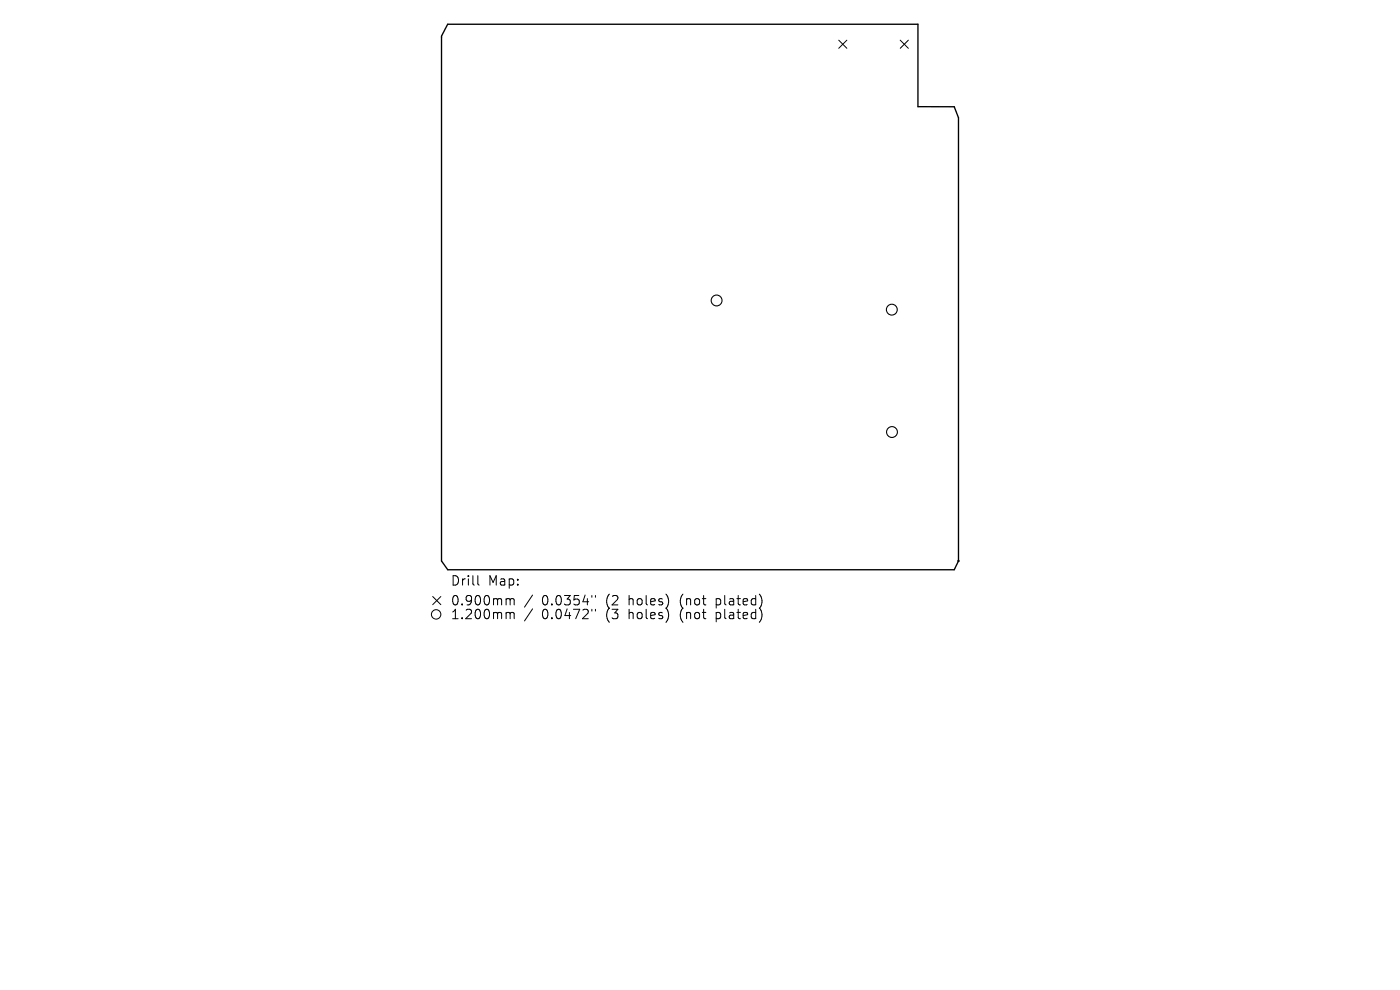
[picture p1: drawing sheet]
<svg xmlns="http://www.w3.org/2000/svg" width="297mm" height="210mm" viewBox="0 0 297 210" stroke-linecap="round" stroke-linejoin="round" font-family="sans-serif">
<defs><g id="words">
<g font-size="2.8">
<text x="95.5" y="124.5">Drill</text>
<text x="103.5" y="124.5">Map:</text>
<text x="95.5" y="128.7">0.900mm</text>
<text x="95.5" y="131.6">1.200mm</text>
<text x="115" y="128.7">0.0354&quot;</text>
<text x="115" y="131.6">0.0472&quot;</text>
<text x="128.7" y="128.7">(2</text>
<text x="128.7" y="131.6">(3</text>
<text x="133.7" y="128.7">holes)</text>
<text x="133.7" y="131.6">holes)</text>
<text x="144.7" y="128.7">(not</text>
<text x="144.7" y="131.6">(not</text>
<text x="152.5" y="128.7">plated)</text>
<text x="152.5" y="131.6">plated)</text>
</g>
</g></defs>
<path d="M95 5.1h99.7v17.5h7.7l.9 2.4v94l-.9 1.9h-107.4l-1.3-1.9v-111.3z" fill="none" stroke="#000" stroke-width=".29"/>
<circle cx="203.3" cy="119" r=".14" fill="#000" stroke="#000" stroke-width=".21"/>
<g fill="none" stroke="#000" stroke-width=".21">
<path d="M177.9 8.5l1.8 1.7M179.7 8.5l-1.8 1.7M191 8.5l1.7 1.7M192.7 8.5l-1.7 1.7M91.8 126.5l1.7 1.8M93.5 126.5l-1.7 1.8M101.4 122.1v1.7l.3 .3M107.7 127l.4 .1 .1 .2M107.7 129.9l.4 .1 .1 .2M108.2 127.3l.3-.3 .5 .1 .1 1.2M108.2 127.3v1M108.2 130.2v1"/>
<path d="M108.2 130.2l.3-.3 .5 .1 .1 1.2M113 126.2l-1.7 2.6M113 129.2l-1.7 2.5M125.6 126.3v.4M125.6 129.2v.4M126.3 126.3v.4M126.3 129.2v.4"/>
<circle cx="92.5" cy="130.3" r="1"/>
</g>
<g fill="none" stroke="#000" stroke-width=".23">
<circle cx="152" cy="63.7" r="1.15"/>
<circle cx="189.2" cy="65.7" r="1.15"/>
<circle cx="189.2" cy="91.6" r="1.15"/>
</g>
<use href="#words"/>
</svg>
